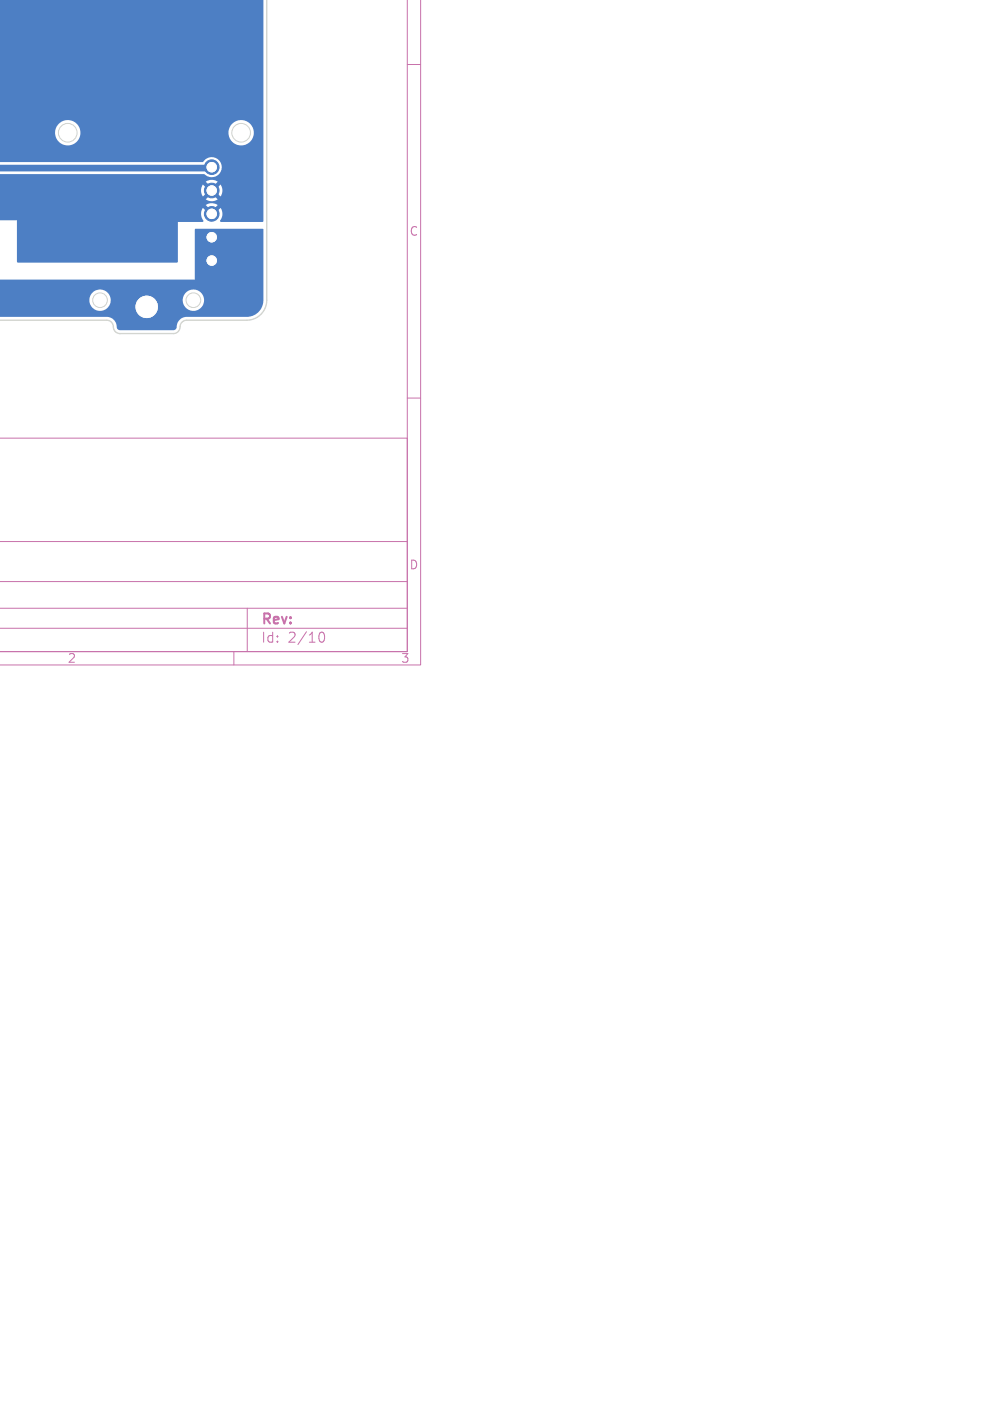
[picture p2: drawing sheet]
<svg xmlns="http://www.w3.org/2000/svg" width="148mm" height="210mm" viewBox="0 0 148 210" stroke-linecap="round" stroke-linejoin="round" font-family="sans-serif">
<defs><g id="words">
<g font-size="2.1" fill="#c872ab">
<text x="39.1" y="94">Rev:</text>
<text x="39.1" y="96.6">Id:</text>
<text x="43.2" y="96.6">2/10</text>
</g>
<g font-size="1.8" fill="#c872ab">
<text x="61.3" y="35.5">C</text>
<text x="61.3" y="85.5">D</text>
<text x="10.1" y="99.6">2</text>
<text x="60.1" y="99.6">3</text>
</g>
</g></defs>
<path d="M61.1 0v97.7h-61.2h61.2v-32h-61.1M63.1 0v99.7h-63.1M61.1 9.7h2M61.1 59.7h2M0 94.2h61.1M0 91.2h61.1M0 87.2h61.1M0 81.2h61.1M35.1 97.7v2M37.1 91.2v6.5M47.8 95.3a.55 .55 0 0 1 .4-.5h.1a.94 .94 0 0 1 0 1.5h-.1a.55 .55 0 0 1-.4-.6" fill="none" stroke="#c872ab" stroke-width=".15"/>
<g fill="#4d7fc4" stroke="#4d7fc4" stroke-width=".15">
<circle cx="22" cy="46" r="3.2"/>
<circle cx="31.7" cy="39.1" r="1.1"/>
<circle cx="31.8" cy="35.6" r="1.1"/>
<circle cx="31.7" cy="32.1" r="1.1"/>
<circle cx="31.8" cy="28.6" r="1.1"/>
<circle cx="31.7" cy="25.1" r="1.1"/>
</g>
<path d="M31.7 25.1l-.1 .1h-31.7" fill="none" stroke="#4d7fc4" stroke-width="1"/>
<g fill="#4d7fc4">
<path d="M-.1 35.6v10.9v-1.6h13.5v.2a1.61 1.61 0 0 0 1.7 1.5 1.61 1.61 0 0 0 1.5-1.7h10.8v.2a1.61 1.61 0 0 0 2.4 1.3 1.61 1.61 0 0 0 0-2.8 1.61 1.61 0 0 0-2.4 1.3h-10.8v-.3a1.61 1.61 0 0 0-1.7-1.2 1.61 1.61 0 0 0-1.5 1.5h-13.5v-9.3l.1 6.3h29.2l.1-7.6h10.1l.1 .1v10.6a2.5 2.5 0 0 1-2.5 2.5h-9.3a2.01 2.01 0 0 0-1.3 1.8l-.4 .2h-8a.52 .52 0 0 1-.5-.6 1.5 1.5 0 0 0-1.4-1.4h-16.2v2z"/>
<path d="M-.1 -.1h39.6v33.2l-.1 .2h-6.3l-.1-.2a1.69 1.69 0 0 0 .1-1.9l-.7 .6-.4-.4 .6-.7a1.59 1.59 0 0 0-1.7 0l.6 .7-.4 .4-.7-.6a1.89 1.89 0 0 0 .1 2l-.1 .1h-3.7v5.9l-.2 .2h-23.8l-.2-.2v-6.2h-2.6v-6.9v3v-.7h30.3v.5l.2 .6 .7-.7 .4 .4-.6 .7a1.59 1.59 0 0 0 1.7 0l-.6-.7 .4-.4 .7 .7v-.1a1.59 1.59 0 0 0 0-1.7l-.7 .6-.4-.4 .6-.7a1.59 1.59 0 0 0-1.7 0l.6 .7-.4 .4-.7-.6-.2 .7h-30.3v-2.3h30.7a1.54 1.54 0 0 0 2.3-.1 1.54 1.54 0 0 0-.3-2.2 1.54 1.54 0 0 0-2.2 .5h-30.5v2.1v-7.5v2.9v-2h8.4a1.9 1.9 0 0 0 1.9 2 1.9 1.9 0 0 0 1.9-2h22.2v.2a1.9 1.9 0 0 0 2.8 1.5 1.9 1.9 0 0 0 0-3.2 1.9 1.9 0 0 0-2.8 1.5h-22.2l-.1-.3a1.9 1.9 0 0 0-2-1.5 1.9 1.9 0 0 0-1.7 1.8h-8.4v-19.9v16.5v-16.5h38.2z"/>
</g>
<g fill="#fff" stroke="#fff" stroke-width=".15">
<circle cx="22" cy="46" r="1.6"/>
<circle cx="31.7" cy="39.1" r=".7"/>
<circle cx="31.7" cy="35.6" r=".7"/>
<circle cx="31.7" cy="32.1" r=".7"/>
<circle cx="31.7" cy="28.6" r=".7"/>
<circle cx="31.7" cy="25.1" r=".7"/>
</g>
<path d="M40 0v45a3 3 0 0 1-3 3h-9a1.16 1.16 0 0 0-1.1 1.3l-.3 .5-.5 .2h-8.1a1.16 1.16 0 0 1-1.1-1.3l-.3-.5-.6-.2h-16.1" fill="none" stroke="#d0d2cd" stroke-width=".2"/>
<g fill="none" stroke="#d0d2cd" stroke-width=".15">
<circle cx="10.2" cy="19.9" r="1.4"/>
<circle cx="36.2" cy="19.9" r="1.4"/>
<circle cx="15" cy="45" r="1.1"/>
<circle cx="29" cy="45" r="1.1"/>
</g>
<g fill="#d0d2cd" stroke="#d0d2cd" stroke-width=".15">
<circle cx="22" cy="46" r="1.6"/>
<circle cx="31.7" cy="39.1" r=".7"/>
<circle cx="31.7" cy="35.6" r=".7"/>
<circle cx="31.7" cy="32.1" r=".7"/>
<circle cx="31.7" cy="28.6" r=".7"/>
<circle cx="31.7" cy="25.1" r=".7"/>
</g>
<use href="#words"/>
</svg>
